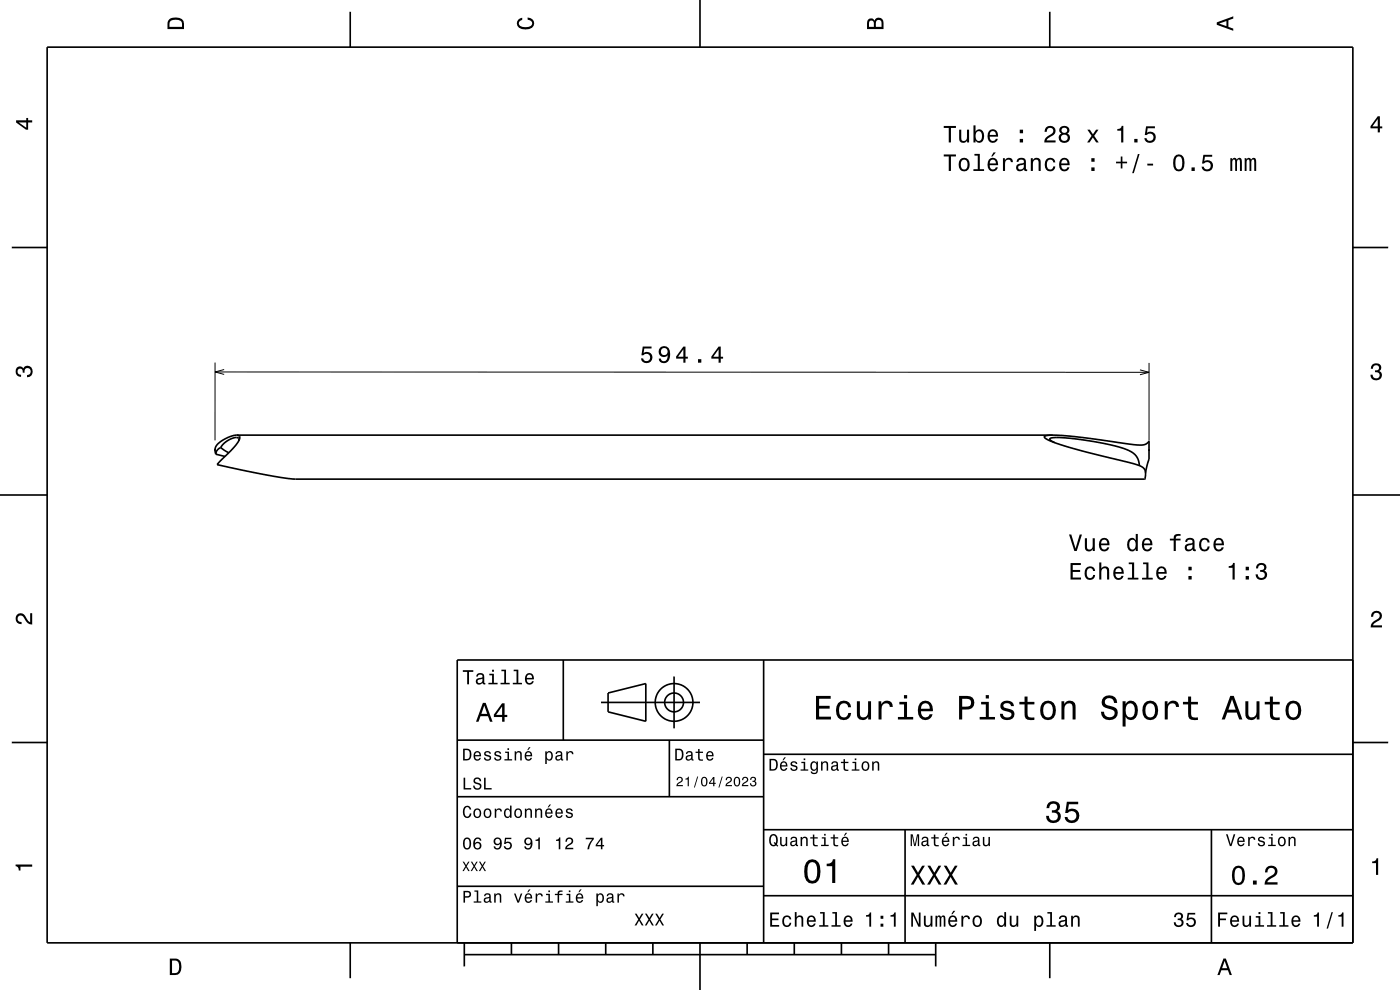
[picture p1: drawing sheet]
<svg xmlns="http://www.w3.org/2000/svg" width="297mm" height="210mm" viewBox="0 0 297 210" stroke-linecap="round" stroke-linejoin="round" font-family="sans-serif">
<path d="M45.6 76.9v16.5M45.6 78.9l198.2 .1M47.6 78.4l-2 .5 2 .5M241.8 78.5l2 .5-2 .5M243.8 77v16.5" fill="none" stroke="#000" stroke-width=".21"/>
<g fill="none" stroke="#000" stroke-width=".35">
<path d="M10 10h277v190h-277zM74.3 2.5v7.5M148.5 0v10M222.7 2.5v7.5M2.5 52.5h7.5M287 52.5h7.5M45.8 96.4l1.9 .4M46.8 94.9l-.7 .6-.3 .9M46.8 94.9l1.7 1.1M50.2 92.3a5.8 5.8 0 0 0-4.5 2.8l.1 1.3M50.2 92.3a.6 .6 0 0 1 .6 .3 .6 .6 0 0 1 0 .7 18.4 18.4 0 0 1-4.2 4.7l-.5 .6 10.2 2.1 6.4 .9h180.2a2.12 2.12 0 0 0-1.9-3.1l-.4-.1a145.2 145.2 0 0 1-17.8-4.9l-1-.5a.34 .34 0 0 1-.2-.5 .34 .34 0 0 1 .5-.1l1.3-.1M50.2 92.3h173.2"/>
<path d="M50.7 93.5a.53 .53 0 0 0-.2-.6 .53 .53 0 0 0-.6-.1l-1.8 .8-.7 .5-.6 .8M223.4 92.3a172.3 172.3 0 0 1 17.6 2.1l1.8-.1 .5-.2 .5-.5v3.8l-.8 2.8M223.7 93.9l-1-.6v-.2l.3-.2a50.1 50.1 0 0 1 16.2 2.5 3.5 3.5 0 0 1 2.5 3.4M0 105h10M287 105h10M119.5 140v17M162 140v60M287 140h-190v60M2.5 157.5h7.5M97 157h65M127.5 149h21M129 147l8-2v8l-8-2z"/>
<path d="M142 157v12M143 143.5v11M287 157.5h7.5M97 169h65M162 176h125M162 160h125M192 176v24M257 176v24M97 188h65M162 190h125M74.3 200v7.5M98.5 202.5h100"/>
<path d="M98.5 200v5M108.5 200v2.5M118.5 200v2.5M128.5 200v2.5M138.5 200v2.5M148.5 200v10M158.5 200v2.5M168.5 200v2.5M178.5 200v2.5M188.5 200v2.5M198.5 200v5M222.7 200v7.5"/>
<circle cx="143" cy="149" r="2"/>
<circle cx="143" cy="149" r="4"/>
</g>
<g fill="#000">
<path d="M36 4a2.18 2.18 0 0 0-.5 2.2h3.5v-1.2a1.43 1.43 0 0 0-1.7-1.3zM36.3 4.4a2.15 2.15 0 0 1 2.2 .3l.1 1h-2.6v-1z" fill-rule="evenodd"/>
<path d="M109.9 4.2l.9-.4v.4a.7 .7 0 0 0-.7 .5 .7 .7 0 0 0 .3 .8 1.7 1.7 0 0 0 2.5-.5 .9 .9 0 0 0-1-.8v-.5a1.24 1.24 0 0 1 1.4 1.1 1.24 1.24 0 0 1-1 1.4 2.22 2.22 0 0 1-2.5-.7l-.2-.5z" fill-rule="evenodd"/>
<path d="M184.2 4.2l-.3 .7v1.3h3.5v-1.3a.98 .98 0 0 0-.7-1.1 .98 .98 0 0 0-1.2 .6 .84 .84 0 0 0-1.3-.2zM184.5 4.5a.54 .54 0 0 1 .6-.1 .54 .54 0 0 1 .3 .6v.7h-1zM185.9 4.4a.62 .62 0 0 1 .8-.1 .62 .62 0 0 1 .3 .6v.8h-1.2z" fill-rule="evenodd"/>
<path d="M258.1 4.7v.6l3.5 1.2v-.4l-1-.4v-1.4l1-.4v-.4zM258.6 5l1.6-.5v1z" fill-rule="evenodd"/>
<path d="M3.4 25.5v.5l2.1 1.5h.5v-1.5h.8v-.5h-.8v-.5h-.4v.5zM4 26h1.6v1.1z" fill-rule="evenodd"/>
<path d="M200.2 26.7v.4h1.1v3.1h.4v-3.1h1.1v-.4zM203.5 27.5v1.8a.89 .89 0 0 0 .6 1 .89 .89 0 0 0 1.1-.5v.4h.4v-2.7h-.5v1.6a.65 .65 0 0 1-.3 .7 .65 .65 0 0 1-.9-.3v-2zM206.5 26.6v3.6h.5v-.4a.93 .93 0 0 0 1 .5 .93 .93 0 0 0 .7-.8 1.5 1.5 0 0 0-1-2.1l-.4 .1-.3 .4v-1.3zM207.1 28.1a.63 .63 0 0 1 .7-.3 .63 .63 0 0 1 .5 .6 1.13 1.13 0 0 1-.6 1.5 1.18 1.18 0 0 1-.6-1.8zM209.8 27.8a1.54 1.54 0 0 0 .8 2.5 1.06 1.06 0 0 0 1.1-.9h-.5l-.2 .4-.3 .1a.76 .76 0 0 1-.7-.9h1.7a1.17 1.17 0 0 0-.5-1.4 1.17 1.17 0 0 0-1.4 .2zM210.1 28a.66 .66 0 0 1 .8-.1 .66 .66 0 0 1 .4 .7h-1.3zM216.3 29.5v.7h.7v-.7zM216.3 27.5v.8h.7v-.8zM221.9 27l-.3 1h.5a.7 .7 0 0 1 .5-.9 .7 .7 0 0 1 .8 .5 .7 .7 0 0 1-.5 .9 1.8 1.8 0 0 0-1.4 1.7h2.4v-.4h-1.9a2.2 2.2 0 0 1 1.5-1.2 1.13 1.13 0 0 0 .1-1.7 1.13 1.13 0 0 0-1.7 .1zM225 26.9a.84 .84 0 0 0 .2 1.4 1.11 1.11 0 0 0-.5 1.6 1.11 1.11 0 0 0 1.6 .3 1.03 1.03 0 0 0 .7-.9 1.03 1.03 0 0 0-.6-1 .88 .88 0 0 0 .4-1.1 .88 .88 0 0 0-1-.5zM225.1 29.2a.71 .71 0 0 1 1.4 0 .71 .71 0 0 1-1.4 0zM225.2 27.7a.6 .6 0 0 1 1.2 0 .6 .6 0 0 1-1.2 0zM230.7 27.5l.9 1.3-1 1.4h.5l.7-1 .8 1h.5l-1-1.4 .9-1.3h-.5l-.6 1-.7-1zM237 27.4v.3h.8v2.5h.5v-3.5h-.3a.77 .77 0 0 1-1 .7zM240.6 29.5v.7h.7v-.7zM243.1 26.8l-.2 1.8h.4a.79 .79 0 0 1 1.1-.1 .79 .79 0 0 1 .1 1.1 .79 .79 0 0 1-1.2 0l-.1-.3h-.4a1.21 1.21 0 0 0 1.5 1.1 1.21 1.21 0 0 0 .8-1.7 1.21 1.21 0 0 0-1.8-.5l.2-1h1.5v-.4z" fill-rule="evenodd"/>
<path d="M200.2 32.8v.4h1.1v3.1h.4v-3.1h1.1v-.4zM203.7 33.8a1.53 1.53 0 0 0 .8 2.6 1.48 1.48 0 0 0 1.2-1.5 1.48 1.48 0 0 0-1.2-1.4l-.5 .1zM204 34.1a.67 .67 0 0 1 .7-.2 .67 .67 0 0 1 .5 .6 1.11 1.11 0 0 1-.7 1.5 1.17 1.17 0 0 1-.5-1.9zM206.7 32.6v.4h.7v2.9h-.9v.4h2.3v-.4h-.9v-3.3zM210.8 32.3l-.5 .9h.3l.7-.9zM209.8 33.8a1.54 1.54 0 0 0 .8 2.6 1.06 1.06 0 0 0 1.1-.9h-.5l-.2 .3-.3 .2a.76 .76 0 0 1-.7-1h1.7a1.17 1.17 0 0 0-.5-1.3 1.17 1.17 0 0 0-1.4 .1zM210.1 34.1a.66 .66 0 0 1 .8-.2 .66 .66 0 0 1 .4 .8h-1.3zM212.8 33.6v2.7h.4v-1.6a.66 .66 0 0 1 .4-.8 .66 .66 0 0 1 .8 .3v.2h.5a.89 .89 0 0 0-.7-.9 .89 .89 0 0 0-1 .5v-.4zM215.9 33.7l-.2 .6h.4a.55 .55 0 0 1 .6-.5 .55 .55 0 0 1 .4 .8h-.2a1 1 0 0 0-1 .3 1 1 0 0 0-.3 1 .93 .93 0 0 0 1.7 0v.3l.6 .1v-.4h-.2l-.1-1.6a1.02 1.02 0 0 0-.6-.8 1.02 1.02 0 0 0-1.1 .2zM216.1 35.2l1.1-.3a.77 .77 0 0 1-.2 .9 .77 .77 0 0 1-.9 .1l-.1-.4zM218.7 33.6v2.7h.4v-1.6a.63 .63 0 0 1 .4-.8 .63 .63 0 0 1 .8 .4v2h.5v-1.8a.89 .89 0 0 0-.6-1 .89 .89 0 0 0-1.1 .5v-.4zM221.9 33.8a1.53 1.53 0 0 0 .9 2.6 1.06 1.06 0 0 0 1.1-1.1h-.4a.67 .67 0 0 1-.7 .7 .67 .67 0 0 1-.7-.6 1.11 1.11 0 0 1 .7-1.6 .6 .6 0 0 1 .6 .7h.5a1.09 1.09 0 0 0-.8-1 1.09 1.09 0 0 0-1.2 .3zM225 33.8a1.54 1.54 0 0 0 .8 2.6 1.06 1.06 0 0 0 1.1-.9h-.5l-.2 .3-.4 .2a.76 .76 0 0 1-.7-1h1.8a1.17 1.17 0 0 0-.5-1.3 1.17 1.17 0 0 0-1.4 .1zM225.3 34.1a.66 .66 0 0 1 .8-.2 .66 .66 0 0 1 .4 .8h-1.4zM231.5 35.5v.8h.7v-.8zM231.5 33.6v.7h.7v-.7zM237.8 33.2v1.1h-1v.3h1v1.1h.3v-1.1h1v-.3h-1v-1.1zM241.4 32.7l-1.2 4h.3l1.3-4zM243.4 34.7v.4h1.2v-.4zM249.2 33.2a2.68 2.68 0 0 0 .4 3.1 1.14 1.14 0 0 0 1.6-1 2.3 2.3 0 0 0-.6-2.4l-.5-.2-.5 .2zM249.7 33.2h.7a2.38 2.38 0 0 1 0 2.7h-.7a2.38 2.38 0 0 1 0-2.7zM252.8 35.5v.8h.7v-.8zM255.3 32.8l-.3 1.9h.4a.79 .79 0 0 1 1.2-.2 .79 .79 0 0 1 0 1.2 .79 .79 0 0 1-1.2-.1v-.2h-.5a1.21 1.21 0 0 0 1.5 1 1.21 1.21 0 0 0 .8-1.6 1.21 1.21 0 0 0-1.7-.6l.1-.9h1.6v-.5zM261 33.6v2.7h.4v-1.8l.2-.6h.3l.1 .2v2.2h.4v-2.1l.4-.4 .2 .2v.4v1.9h.5v-1.9a.69 .69 0 0 0-.6-.9l-.5 .4-.2-.3-.3-.1-.5 .3v-.2zM264 33.6v2.7h.4l.1-2.1 .2-.3h.2l.2 .2v2.2h.4v-2.1l.3-.4 .2 .2 .1 .4v1.9h.4v-1.9a.69 .69 0 0 0-.5-.9l-.6 .4-.2-.3-.3-.1-.5 .3v-.2z" fill-rule="evenodd"/>
<path d="M292.3 24.7l-1.6 2.1v.4h1.6v.9h.4v-.9h.5v-.4h-.5v-2.1zM292.3 25.2v1.6h-1.1z" fill-rule="evenodd"/>
<path d="M136.4 73.5l-.3 1.9h.4a.79 .79 0 0 1 1.1-.2 .79 .79 0 0 1 .1 1.2 .79 .79 0 0 1-1.2-.1l-.1-.3h-.4a1.21 1.21 0 0 0 1.5 1.1 1.21 1.21 0 0 0 .8-1.7 1.21 1.21 0 0 0-1.8-.5l.2-1h1.5v-.4zM140 73.7a1.15 1.15 0 0 0 0 1.7 1.15 1.15 0 0 0 1.7 0 1.02 1.02 0 0 1-.9 1.2 .56 .56 0 0 1-.6-.5h-.5a1.18 1.18 0 0 0 1.3 .9 1.18 1.18 0 0 0 1.1-1.1 1.76 1.76 0 0 0-1.2-2.5zM140.2 74.6a.75 .75 0 0 1 1.5 0 .75 .75 0 0 1-1.5 0zM145 73.5l-1.6 2.1v.5h1.6v.8h.4v-.8h.5v-.4h-.5v-2.2zM145 74.1v1.6h-1.1zM148.1 76.2v.7h.7v-.7zM152.4 73.5l-1.5 2.1v.5h1.5v.8h.5v-.8h.5v-.4h-.5v-2.2zM152.4 74.1v1.6h-1.1z" fill-rule="evenodd"/>
<path d="M291.1 77.4a1.08 1.08 0 0 1 1.4-.2 1.08 1.08 0 0 1 .4 1.2l-.3 .3a1.06 1.06 0 0 1 .5 1.3 1.06 1.06 0 0 1-1.2 .7 1.1 1.1 0 0 1-1.2-1.2h.5a.71 .71 0 0 0 1 .8 .71 .71 0 0 0 .1-1.3h-.6v-.4a.61 .61 0 0 0 .8-.3 .61 .61 0 0 0-.2-.8 .61 .61 0 0 0-.9 .2l-.1 .5h-.5z" fill-rule="evenodd"/>
<path d="M3.6 78a.86 .86 0 0 1 1.4 .2 1.06 1.06 0 0 1 1.2-.6 1.06 1.06 0 0 1 .7 1.2 1.1 1.1 0 0 1-1.2 1.2v-.4a.71 .71 0 0 0 .8-1 .71 .71 0 0 0-1.3-.1v.6h-.4a.61 .61 0 0 0-.3-.8 .61 .61 0 0 0-.8 .2 .61 .61 0 0 0 .2 .8l.6 .2v.4a1.15 1.15 0 0 1-1.2-.6 1.15 1.15 0 0 1 .3-1.3z" fill-rule="evenodd"/>
<path d="M45.4 95.2h.4v.4h-.4z" fill-rule="evenodd"/>
<path d="M243.6 95.3h.3v.4h-.3z" fill-rule="evenodd"/>
<path d="M226.8 113.4l1.1 3.5h.5l1.1-3.5h-.5l-.8 3-.9-3zM230.1 114.2v1.8a.89 .89 0 0 0 .7 .9 .89 .89 0 0 0 1-.4v.4h.5v-2.7h-.5v1.5a.64 .64 0 0 1-.4 .8 .64 .64 0 0 1-.8-.3v-2zM233.4 114.5a1.54 1.54 0 0 0 .8 2.5 1.05 1.05 0 0 0 1.1-.9h-.4l-.2 .4-.4 .1a.76 .76 0 0 1-.7-.9h1.8a1.16 1.16 0 0 0-.5-1.4 1.16 1.16 0 0 0-1.5 .2zM233.8 114.7a.66 .66 0 0 1 .8-.2 .66 .66 0 0 1 .3 .8h-1.3zM239.4 114.5a1.57 1.57 0 0 0 .8 2.5l.4-.1 .3-.4v.4h.5v-3.6h-.5v1.3a.89 .89 0 0 0-1.5-.1zM239.7 114.8a.62 .62 0 0 1 .7-.3 .62 .62 0 0 1 .5 .6 1.12 1.12 0 0 1-.7 1.5 1.19 1.19 0 0 1-.5-1.8zM242.5 114.5a1.54 1.54 0 0 0 .8 2.5 1.06 1.06 0 0 0 1.1-.9h-.4l-.2 .4-.4 .1a.76 .76 0 0 1-.7-.9h1.8a1.16 1.16 0 0 0-.5-1.4 1.16 1.16 0 0 0-1.5 .2zM242.9 114.7a.66 .66 0 0 1 .8-.2 .66 .66 0 0 1 .3 .8h-1.3zM248.2 114.3v.3h.8v2.3h.4v-2.3h1v-.3h-1a.5 .5 0 0 1 .7-.6h.3v-.4a1.04 1.04 0 0 0-1.4 .7v.3zM251.7 114.3l-.3 .7h.4a.55 .55 0 0 1 .7-.6 .55 .55 0 0 1 .4 .8l-.2 .1a1 1 0 0 0-1.1 .2 1 1 0 0 0-.2 1 .94 .94 0 0 0 1.6 0l.1 .3 .6 .1v-.3l-.3-.1v-1.6a1.02 1.02 0 0 0-.7-.8 1.02 1.02 0 0 0-1 .2zM251.9 115.8l1.1-.3a.77 .77 0 0 1-.2 .9 .77 .77 0 0 1-.9 .1zM254.7 114.5a1.53 1.53 0 0 0 .8 2.5 1.07 1.07 0 0 0 1.1-1.1h-.4a.67 .67 0 0 1-.6 .7 .67 .67 0 0 1-.7-.6 1.11 1.11 0 0 1 .6-1.5 .6 .6 0 0 1 .7 .6h.4a1.09 1.09 0 0 0-.7-1 1.09 1.09 0 0 0-1.2 .4zM257.7 114.5a1.54 1.54 0 0 0 .8 2.5 1.06 1.06 0 0 0 1.1-.9h-.4l-.3 .4-.3 .1a.76 .76 0 0 1-.7-.9h1.8a1.16 1.16 0 0 0-.5-1.4 1.16 1.16 0 0 0-1.5 .2zM258.1 114.7a.66 .66 0 0 1 .8-.2 .66 .66 0 0 1 .3 .8h-1.3z" fill-rule="evenodd"/>
<path d="M3.6 130.4a1.22 1.22 0 0 1 2 .7l.4 .6 .4 .3v-1.9h.4v2.4a1.8 1.8 0 0 1-1.7-1.4 .71 .71 0 0 0-.9-.5 .71 .71 0 0 0-.5 .8 .71 .71 0 0 0 .9 .5v.5a1.18 1.18 0 0 1-1.2-.7 1.18 1.18 0 0 1 .2-1.3z" fill-rule="evenodd"/>
<path d="M227.1 119.4v3.5h2.2v-.4h-1.7v-1.2h1.5v-.4h-1.5v-1h1.7v-.5zM230.4 120.5a1.52 1.52 0 0 0 .8 2.5 1.05 1.05 0 0 0 1.1-1h-.4a.67 .67 0 0 1-.6 .6 .67 .67 0 0 1-.7-.6 1.12 1.12 0 0 1 .6-1.5 .6 .6 0 0 1 .7 .6h.4a1.09 1.09 0 0 0-.7-.9 1.09 1.09 0 0 0-1.2 .3zM233.2 119.3v3.6h.4v-1.5a.63 .63 0 0 1 .4-.8 .63 .63 0 0 1 .8 .3l.1 2h.4v-1.7a.88 .88 0 0 0-.6-1 .88 .88 0 0 0-1.1 .4v-1.3zM236.5 120.5a1.54 1.54 0 0 0 .8 2.5 1.06 1.06 0 0 0 1.1-.8h-.5l-.2 .3-.4 .1a.76 .76 0 0 1-.7-.9h1.8a1.16 1.16 0 0 0-.5-1.4 1.16 1.16 0 0 0-1.4 .2zM236.8 120.7a.66 .66 0 0 1 .8-.1 .66 .66 0 0 1 .3 .7h-1.3zM239.5 119.3v.4h.7v2.9h-1v.3h2.3v-.3h-.9v-3.3zM242.5 119.3v.4h.7v2.9h-.9v.3h2.2v-.3h-.9v-3.3zM245.6 120.5a1.54 1.54 0 0 0 .8 2.5 1.06 1.06 0 0 0 1.1-.8h-.5l-.2 .3-.4 .1a.76 .76 0 0 1-.7-.9h1.8a1.16 1.16 0 0 0-.5-1.4 1.16 1.16 0 0 0-1.4 .2zM245.9 120.7a.66 .66 0 0 1 .8-.1 .66 .66 0 0 1 .3 .7h-1.3zM252.1 122.2v.7h.7v-.7zM252.1 120.2v.8h.7v-.8z" fill-rule="evenodd"/>
<path d="M260.7 120.1v.3h.8v2.5h.4v-3.5h-.3a.77 .77 0 0 1-.9 .7zM264.3 122.2v.7h.7v-.7zM264.3 120.2v.8h.7v-.8zM266.8 119.7l-.4 .9h.5a.62 .62 0 0 1 .3-.8 .62 .62 0 0 1 .8 .3 .62 .62 0 0 1-.2 .8h-.5v.4a.72 .72 0 0 1 1 .5 .72 .72 0 0 1-.5 .9 .72 .72 0 0 1-.9-.5l-.1-.4h-.4a1.18 1.18 0 0 0 1.5 1.2 1.18 1.18 0 0 0 .6-1.8l-.3-.1a.9 .9 0 0 0 .4-1.2 .9 .9 0 0 0-1-.5z" fill-rule="evenodd"/>
<path d="M291.2 129.9a1.18 1.18 0 0 1 1.9 .3 1.18 1.18 0 0 1-1 1.7l-.5 .3-.3 .5h1.9v.4h-2.4a1.8 1.8 0 0 1 1.4-1.8 .71 .71 0 0 0 .5-.8 .71 .71 0 0 0-.9-.5 .71 .71 0 0 0-.5 .8h-.4z" fill-rule="evenodd"/>
<path d="M98.2 158.8v2.5h.9a1.37 1.37 0 0 0 .7-2.2 1.56 1.56 0 0 0-1.6-.3zM98.6 159.1a.98 .98 0 0 1 1.1 .7 .98 .98 0 0 1-.6 1.2h-.5zM100.7 159.6a1.04 1.04 0 0 0-.2 1.2 1.04 1.04 0 0 0 1 .5l.5-.5h-.3l-.4 .3a.54 .54 0 0 1-.5-.7h1.3a.83 .83 0 0 0-.4-.9 .83 .83 0 0 0-1 .1zM100.9 159.7l.2-.1a.47 .47 0 0 1 .5 .1 .47 .47 0 0 1 .1 .5h-.9zM102.9 159.5l-.2 .1a.69 .69 0 0 0 .9 .9l.2 .1a.43 .43 0 0 1-.4 .5 .43 .43 0 0 1-.4-.4h-.3a.74 .74 0 0 0 .9 .7 .74 .74 0 0 0 .5-1l-1-.4a.38 .38 0 0 1 .3-.5 .38 .38 0 0 1 .4 .4h.3a.78 .78 0 0 0-1.2-.4zM105.1 159.5l-.2 .1a.69 .69 0 0 0 .9 .9l.2 .1a.43 .43 0 0 1-.4 .5 .43 .43 0 0 1-.5-.4h-.3a.74 .74 0 0 0 .9 .7 .74 .74 0 0 0 .5-1l-.9-.4a.38 .38 0 0 1 .3-.5 .38 .38 0 0 1 .4 .4h.3a.77 .77 0 0 0-1.2-.4zM107.2 159.4v.3h.5v1.3h-.7v.3h1.6v-.3h-.6v-1.6zM107.7 158.7v.4h.3v-.4zM109.2 159.4v1.9h.3v-1.1a.45 .45 0 0 1 .4-.6 .45 .45 0 0 1 .5 .5v1.2h.3v-1.3a.63 .63 0 0 0-.5-.7 .63 .63 0 0 0-.7 .4v-.3zM112.2 158.5l-.4 .6h.3l.5-.6zM111.5 159.6a1.04 1.04 0 0 0-.2 1.2 1.04 1.04 0 0 0 1.1 .5l.5-.5h-.3l-.5 .3a.54 .54 0 0 1-.5-.7h1.3a.83 .83 0 0 0-.4-.9 .83 .83 0 0 0-1 .1zM111.8 159.7l.1-.1a.48 .48 0 0 1 .5 .1 .48 .48 0 0 1 .2 .5h-1zM115.7 159.4v2.7h.3v-1.1a.66 .66 0 0 0 .7 .4 .66 .66 0 0 0 .5-.6 .91 .91 0 0 0 0-1.1 .91 .91 0 0 0-1-.3l-.2 .3v-.3zM116.1 159.8a.45 .45 0 0 1 .5-.2 .45 .45 0 0 1 .3 .4 .65 .65 0 0 1 .1 .8 .65 .65 0 0 1-.7 .2 .98 .98 0 0 1-.2-1.2zM118.1 159.5l-.2 .4h.3a.39 .39 0 0 1 .4-.3 .39 .39 0 0 1 .3 .5h-.1a.65 .65 0 0 0-1 .4 .65 .65 0 0 0 .6 .9l.6-.3 .1 .2h.4v-.2l-.2-.1v-1.1a.72 .72 0 0 0-.5-.6 .72 .72 0 0 0-.7 .2zM118.2 160.6l.8-.3a.55 .55 0 0 1-.2 .7 .55 .55 0 0 1-.6 0zM120.1 159.4v1.9h.4v-1.1a.47 .47 0 0 1 .2-.6 .47 .47 0 0 1 .6 .2v.2h.4a.64 .64 0 0 0-.5-.7 .64 .64 0 0 0-.8 .4v-.3z" fill-rule="evenodd"/>
<path d="M98.2 142.2v.3h.9v2.7h.4v-2.7h.9v-.3zM101.3 143l-.3 .5h.4a.47 .47 0 0 1 .5-.4 .47 .47 0 0 1 .4 .6l-.2 .1a.84 .84 0 0 0-1 .2 .84 .84 0 0 0 0 1.1 .9 .9 0 0 0 1.3-.2l.1 .2 .5 .1v-.3l-.3-.1v-1.3a.87 .87 0 0 0-1.4-.5zM101.4 144.3l.9-.3a.66 .66 0 0 1-.1 .7 .66 .66 0 0 1-.8 .1zM103.8 142.9v.3h.6v1.6h-.8v.4h2v-.4h-.8v-1.9zM104.4 142.1v.4h.4v-.4zM106.4 142.1v.3h.6v2.4h-.8v.4h1.9v-.4h-.7v-2.7zM109 142.1v.3h.6v2.4h-.8v.4h1.9v-.4h-.7v-2.7zM111.6 143.1a1.32 1.32 0 0 0 .7 2.1 .9 .9 0 0 0 .9-.7h-.3l-.2 .3-.4 .1a.65 .65 0 0 1-.6-.8h1.6a1 1 0 0 0-.4-1.2 1 1 0 0 0-1.3 .2zM111.9 143.3a.57 .57 0 0 1 .7-.1 .57 .57 0 0 1 .3 .6h-1.2z" fill-rule="evenodd"/>
<path d="M102.4 149.1l-1.4 4h.5l.4-1.2h1.6l.4 1.2h.6l-1.5-4zM102.7 149.7l.7 1.7h-1.3zM106.5 149.2l-1.7 2.4v.5h1.7v1h.5v-1h.6v-.5h-.6v-2.4zM106.5 149.9v1.7h-1.3z" fill-rule="evenodd"/>
<path d="M143.2 158.8v2.5h.9a1.37 1.37 0 0 0 .7-2.2 1.56 1.56 0 0 0-1.6-.3zM143.6 159.1a.98 .98 0 0 1 1.1 .7 .98 .98 0 0 1-.6 1.2h-.5zM145.7 159.5l-.2 .4h.3a.39 .39 0 0 1 .5-.3 .39 .39 0 0 1 .3 .5h-.2a.65 .65 0 0 0-.9 .4 .65 .65 0 0 0 .5 .9l.7-.3v.2h.4v-.2l-.1-.1-.1-1.1a.73 .73 0 0 0-.4-.6 .73 .73 0 0 0-.8 .2zM145.8 160.6l.8-.3a.55 .55 0 0 1-.1 .7 .55 .55 0 0 1-.7 0zM148.1 158.9v.5h-.5v.3h.5v1.3a.75 .75 0 0 0 1 .4v-.3a.48 .48 0 0 1-.7-.3v-1.1h.7v-.3h-.7v-.5zM150 159.6a1.04 1.04 0 0 0-.2 1.2 1.04 1.04 0 0 0 1.1 .5l.5-.5h-.4l-.4 .3a.54 .54 0 0 1-.5-.7h1.3a.83 .83 0 0 0-.4-.9 .83 .83 0 0 0-1 .1zM150.3 159.7l.1-.1a.48 .48 0 0 1 .5 .1 .48 .48 0 0 1 .2 .5h-1z" fill-rule="evenodd"/>
<path d="M173.1 147.6v5h3.2v-.6h-2.5v-1.7h2.2v-.6h-2.2v-1.5h2.4v-.6zM177.8 149.2a2.59 2.59 0 0 0 .5 3.4 1.58 1.58 0 0 0 2.3-1.4h-.6a.95 .95 0 0 1-.9 1 .95 .95 0 0 1-1-.9 1.59 1.59 0 0 1 .9-2.1 .85 .85 0 0 1 .9 .8h.7a1.56 1.56 0 0 0-1.1-1.3 1.56 1.56 0 0 0-1.7 .5zM181.8 148.8v2.5a1.27 1.27 0 0 0 .9 1.4 1.27 1.27 0 0 0 1.5-.7v.6h.6v-3.8h-.6v2.2a.92 .92 0 0 1-.6 1.1 .92 .92 0 0 1-1.2-.4v-2.9zM186.4 148.8v3.8h.6v-2.2a.95 .95 0 0 1 .5-1.1 .95 .95 0 0 1 1.2 .3l.1 .4h.6a1.28 1.28 0 0 0-1-1.4 1.28 1.28 0 0 0-1.4 .8v-.6zM190.8 148.9v.5h1v2.7h-1.3v.5h3.2v-.5h-1.3v-3.2zM191.8 147.4v.8h.6v-.8zM195.1 149.2a2.62 2.62 0 0 0 .5 3.4 1.57 1.57 0 0 0 2.2-1.1h-.6l-.3 .5-.5 .2a1.08 1.08 0 0 1-1-1.3h2.5a1.66 1.66 0 0 0-.7-2 1.66 1.66 0 0 0-2.1 .3zM195.6 149.5a.94 .94 0 0 1 1.2-.2 .94 .94 0 0 1 .5 1h-1.9zM203.5 147.6v5h.6v-2.1h.8a1.47 1.47 0 0 0 1.8-1.2 1.47 1.47 0 0 0-1.5-1.7zM204.1 148.2a1.6 1.6 0 0 1 1.8 .5 .86 .86 0 0 1 0 .9 .86 .86 0 0 1-.9 .3h-.9zM208.1 148.9v.5h1v2.7h-1.3v.5h3.3v-.5h-1.3v-3.2zM209.1 147.4v.8h.7v-.8zM212.6 148.9a1.08 1.08 0 0 0-.3 1.2 1.08 1.08 0 0 0 1 .7l1.1 .4a.57 .57 0 0 1 .2 .6 .57 .57 0 0 1-.5 .4 .96 .96 0 0 1-1.4-.8h-.6a1.6 1.6 0 0 0 1.3 1.4 1.6 1.6 0 0 0 1.7-.8 1.13 1.13 0 0 0-1-1.6l-1.1-.3-.2-.4a.87 .87 0 0 1 .9-.5 .87 .87 0 0 1 .8 .6h.6a1.41 1.41 0 0 0-2.1-1.1zM217.4 147.8v1.1h-1.1v.5h1.1v2.6l.2 .4 .4 .3h1.4v-.5a.97 .97 0 0 1-1.4-.5v-2.3h1.4v-.5h-1.4v-1.1zM221.1 149.2a2.56 2.56 0 0 0 .5 3.4 1.72 1.72 0 0 0 1.8-.2 1.72 1.72 0 0 0 .6-1.7 1.7 1.7 0 0 0-.9-1.9 1.7 1.7 0 0 0-2 .4zM221.6 149.6a.96 .96 0 0 1 1-.4 .96 .96 0 0 1 .7 .8 1.59 1.59 0 0 1-1 2.2 1.19 1.19 0 0 1-1-1.5zM225.2 148.8v3.8h.6v-2.2a.97 .97 0 0 1 .5-1.1 .97 .97 0 0 1 1.1 .2l.1 .7v2.4h.7v-2.5a1.27 1.27 0 0 0-.9-1.4 1.27 1.27 0 0 0-1.5 .6v-.5zM234.1 147.9a1.38 1.38 0 0 0-.3 1.5 1.38 1.38 0 0 0 1.3 .9 1.25 1.25 0 0 1 1.4 .9 1.15 1.15 0 0 1-1.3 .9 1.15 1.15 0 0 1-1-1.1h-.7a1.8 1.8 0 0 0 1.7 1.8 1.8 1.8 0 0 0 1.9-1.6 1.46 1.46 0 0 0-1.5-1.4l-.6-.2a.83 .83 0 0 1-.5-1.1 .83 .83 0 0 1 1.2-.3l.5 .5 .1 .4h.7a1.67 1.67 0 0 0-1-1.6 1.67 1.67 0 0 0-1.9 .4zM238.2 148.8v5.3h.6v-2.1a1.32 1.32 0 0 0 1.4 .7 1.32 1.32 0 0 0 1.1-1.1 2.43 2.43 0 0 0-.8-2.8 1.21 1.21 0 0 0-1.7 .5v-.5zM239.1 149.6a.9 .9 0 0 1 .9-.4 .9 .9 0 0 1 .7 .8 1.61 1.61 0 0 1-.9 2.2 1.18 1.18 0 0 1-1-1.5zM242.8 149.2a2.56 2.56 0 0 0 .5 3.4 1.72 1.72 0 0 0 1.8-.2 1.72 1.72 0 0 0 .6-1.7 1.7 1.7 0 0 0-.9-1.9 1.7 1.7 0 0 0-2 .4zM243.3 149.6a.96 .96 0 0 1 1-.4 .96 .96 0 0 1 .7 .8 1.59 1.59 0 0 1-1 2.2 1.19 1.19 0 0 1-1-1.5zM247.1 148.8v3.8h.6v-2.2a.95 .95 0 0 1 .5-1.1 .95 .95 0 0 1 1.2 .3l.1 .4h.6a1.28 1.28 0 0 0-1-1.4 1.28 1.28 0 0 0-1.4 .8v-.6zM252 147.8v1.1h-1v.5h1l.1 2.6 .2 .4 .4 .3h1.4v-.5a.97 .97 0 0 1-1.4-.5v-2.3h1.4v-.5h-1.4v-1.1zM261 147.6l-1.8 5h.6l.6-1.4h2l.5 1.4h.7l-1.9-5zM261.4 148.3l.7 2.2h-1.5zM264.2 148.8v2.5a1.27 1.27 0 0 0 .9 1.4 1.27 1.27 0 0 0 1.5-.7v.6h.6v-3.8h-.6v2.2a.92 .92 0 0 1-.6 1.1 .92 .92 0 0 1-1.1-.4l-.1-2.9zM269.4 147.8v1.1h-1.1v.5h1.1v2.6l.2 .4 .4 .3 .7 .1 .8-.1v-.5a.97 .97 0 0 1-1.4-.5l-.1-2.3h1.5v-.5h-1.5v-1.1zM273.1 149.2a2.56 2.56 0 0 0 .6 3.4 1.72 1.72 0 0 0 1.8-.2 1.72 1.72 0 0 0 .6-1.7 1.7 1.7 0 0 0-.9-1.9 1.7 1.7 0 0 0-2.1 .4zM273.6 149.6a.96 .96 0 0 1 1-.4 .96 .96 0 0 1 .7 .8 1.59 1.59 0 0 1-.9 2.2 1.19 1.19 0 0 1-1.1-1.5z" fill-rule="evenodd"/>
<path d="M98.4 178a1.44 1.44 0 0 0 .7 2.2 1.45 1.45 0 0 0 .6-2.2 .79 .79 0 0 0-1.3 0zM98.8 178h.5a1.69 1.69 0 0 1 0 1.9h-.5a1.71 1.71 0 0 1 0-1.9zM100.8 177.8a1.72 1.72 0 0 0 .1 2.3 .83 .83 0 0 0 1.1-.2 .83 .83 0 0 0-.1-1.1 .83 .83 0 0 0-1.2 0 .74 .74 0 0 1 .6-.9l.3 .1 .2 .3h.3a.8 .8 0 0 0-.5-.6 .8 .8 0 0 0-.8 .1zM100.7 179.4a.55 .55 0 0 1 1.1 0 .55 .55 0 0 1-1.1 0zM104.9 177.9a.82 .82 0 0 0 0 1.2 .82 .82 0 0 0 1.2-.1 .73 .73 0 0 1-.6 .9l-.3-.1-.1-.3h-.4a.88 .88 0 0 0 1.1 .7 .88 .88 0 0 0 .6-1.1 1.01 1.01 0 0 0-.2-1.2 1.01 1.01 0 0 0-1.3 0zM105.1 178.5a.53 .53 0 0 1 1 0 .53 .53 0 0 1-1 0zM107.1 177.7l-.2 1.3h.3a.57 .57 0 0 1 .9-.1 .57 .57 0 0 1 0 .9 .57 .57 0 0 1-.9-.3h-.3a.86 .86 0 0 0 1 .7 .86 .86 0 0 0 .6-1.1 .86 .86 0 0 0-1.2-.4l.1-.7h1.1v-.3zM111.4 177.9a.82 .82 0 0 0 0 1.2 .82 .82 0 0 0 1.2-.1 .73 .73 0 0 1-.6 .9l-.3-.1-.1-.3h-.4a.88 .88 0 0 0 1.1 .7 .88 .88 0 0 0 .6-1.1 1.01 1.01 0 0 0-.2-1.2 1.01 1.01 0 0 0-1.3 0zM111.6 178.5a.53 .53 0 0 1 1 0 .53 .53 0 0 1-1 0zM113.6 178.1v.3h.6v1.8h.3v-2.6h-.2a.55 .55 0 0 1-.7 .5zM118 178.1v.3h.5v1.8h.4v-2.6h-.3a.55 .55 0 0 1-.6 .5zM120.2 177.9l-.3 .6h.4a.5 .5 0 0 1 .3-.6 .5 .5 0 0 1 .7 .4 .5 .5 0 0 1-.4 .6l-.2 .1a1.17 1.17 0 0 0-.8 1.2h1.7v-.4h-1.3l.6-.5a.83 .83 0 0 0 .6-1.2 .83 .83 0 0 0-1.3-.2zM124.3 177.7v.3h1.3a3.7 3.7 0 0 0-1 2.2h.4a3.8 3.8 0 0 1 1-2.2v-.3zM127.5 177.7l-1.1 1.5v.3h1.1v.7h.3v-.7h.4v-.3h-.4v-1.5zM127.5 178.1v1.1h-.8z" fill-rule="evenodd"/>
<path d="M98.4 165v2.5h1.6v-.3h-1.3v-2.2zM100.7 165.1a.69 .69 0 0 0-.2 .8 .69 .69 0 0 0 .6 .4l.3 .1a.46 .46 0 0 1 .3 .7 .46 .46 0 0 1-.7 .1l-.3-.6h-.3a.86 .86 0 0 0 1 1 .86 .86 0 0 0 .5-1.3l-.5-.3a.51 .51 0 0 1-.6-.4 .5 .5 0 0 1 .5-.4 .5 .5 0 0 1 .5 .5h.3a.85 .85 0 0 0-.5-.8 .85 .85 0 0 0-.9 .2zM102.7 165v2.5h1.6v-.3h-1.3v-2.2z" fill-rule="evenodd"/>
<path d="M98.4 171.2a1.45 1.45 0 0 0 .7 2.3 .94 .94 0 0 0 .9-1h-.3a.59 .59 0 0 1-.8 .7 1.31 1.31 0 0 1 .2-2l.3 .1 .2 .4h.4a.85 .85 0 0 0-.6-.8 .85 .85 0 0 0-1 .3zM100.6 171.7a1.04 1.04 0 0 0-.1 1.3 1.04 1.04 0 0 0 1.1 .5 1.04 1.04 0 0 0 .5-1.3 1.04 1.04 0 0 0-1.2-.7zM100.9 171.9a.48 .48 0 0 1 .5-.1 .48 .48 0 0 1 .3 .4 .66 .66 0 0 1 0 .7 .66 .66 0 0 1-.7 .3 .98 .98 0 0 1-.1-1.3zM102.8 171.7a1.04 1.04 0 0 0-.2 1.3 1.04 1.04 0 0 0 1.2 .5 1.04 1.04 0 0 0 .5-1.3 1.04 1.04 0 0 0-1.2-.7zM103 171.9a.48 .48 0 0 1 .5-.1 .48 .48 0 0 1 .4 .4 .66 .66 0 0 1 0 .7 .66 .66 0 0 1-.7 .3 .97 .97 0 0 1-.2-1.3zM105 171.5v2h.3v-1.1a.47 .47 0 0 1 .2-.6 .47 .47 0 0 1 .6 .2l.1 .1h.3a.64 .64 0 0 0-.5-.6 .64 .64 0 0 0-.7 .4v-.4zM107.1 171.7a1.06 1.06 0 0 0-.2 1.2 1.06 1.06 0 0 0 .9 .6l.4-.3v.3h.3v-2.6h-.3v.9a.63 .63 0 0 0-1.1-.1zM107.4 171.9a.44 .44 0 0 1 .4-.1 .44 .44 0 0 1 .4 .4 .65 .65 0 0 1 0 .7 .65 .65 0 0 1-.7 .3l-.2-.4zM109.3 171.7a1.04 1.04 0 0 0-.1 1.3 1.04 1.04 0 0 0 1.1 .5 1.04 1.04 0 0 0 .5-1.3 1.04 1.04 0 0 0-1.2-.7zM109.5 171.9a.48 .48 0 0 1 .6-.1 .48 .48 0 0 1 .3 .4 .66 .66 0 0 1 0 .7 .66 .66 0 0 1-.7 .3 .98 .98 0 0 1-.2-1.3zM111.4 171.5v2h.3v-1.1a.45 .45 0 0 1 .3-.7 .45 .45 0 0 1 .5 .6v1.2h.4v-1.3a.63 .63 0 0 0-.5-.7 .63 .63 0 0 0-.7 .3v-.3zM113.5 171.5v2h.3v-1.1a.45 .45 0 0 1 .3-.6 .45 .45 0 0 1 .6 .2v1.5h.3v-1.3a.63 .63 0 0 0-.4-.7 .63 .63 0 0 0-.8 .3v-.3zM116.5 170.7l-.3 .6h.2l.5-.6zM115.9 171.7a1.04 1.04 0 0 0-.2 1.2 1.04 1.04 0 0 0 1 .6l.5-.6h-.3l-.4 .4a.54 .54 0 0 1-.5-.7h1.2a.83 .83 0 0 0-.3-1 .83 .83 0 0 0-1 .1zM116.1 171.9l.2-.1a.47 .47 0 0 1 .4 .1 .47 .47 0 0 1 .2 .4h-.9zM118 171.7a1.04 1.04 0 0 0-.2 1.2 1.04 1.04 0 0 0 1.1 .6l.5-.6h-.3l-.5 .4a.53 .53 0 0 1-.5-.7h1.3a.83 .83 0 0 0-.3-1 .83 .83 0 0 0-1.1 .1zM118.3 171.9l.1-.1a.47 .47 0 0 1 .5 .1 .47 .47 0 0 1 .2 .4h-1zM120.2 171.6l-.1 .2a.69 .69 0 0 0 .8 .9l.3 .1a.43 .43 0 0 1-.4 .5 .43 .43 0 0 1-.5-.4h-.3a.74 .74 0 0 0 .9 .7 .74 .74 0 0 0 .5-1.1l-1-.3a.38 .38 0 0 1 .3-.5 .38 .38 0 0 1 .5 .3h.3a.77 .77 0 0 0-1.3-.4z" fill-rule="evenodd"/>
<path d="M143.7 164.9l-.2 .6h.3a.4 .4 0 0 1 .3-.5 .4 .4 0 0 1 .5 .3 .4 .4 0 0 1-.3 .5l-.2 .1a.93 .93 0 0 0-.6 .9h1.4v-.3h-1.1l.5-.4a.67 .67 0 0 0 .5-1 .67 .67 0 0 0-1.1-.2zM145.4 165.1v.3h.5v1.4h.2v-2zM147.9 164.7l-.7 2.3h.2l.7-2.3zM148.9 165a1.15 1.15 0 0 0 .5 1.8 1.16 1.16 0 0 0 .5-1.8 .63 .63 0 0 0-1 0zM149.2 165.1l.2-.1a.98 .98 0 0 1 0 1.6l-.2-.1-.2-.3v-.7zM151.3 164.8l-.9 1.2v.3h.9v.5h.2v-.5h.3v-.3h-.3v-1.2zM151.3 165.2v.8h-.6zM153.1 164.7l-.7 2.3h.2l.7-2.3zM154.1 164.9l-.2 .6h.3a.4 .4 0 0 1 .3-.5 .4 .4 0 0 1 .5 .3 .4 .4 0 0 1-.3 .5l-.2 .1a.93 .93 0 0 0-.6 .9h1.4v-.3h-1.1l.5-.4a.67 .67 0 0 0 .5-1 .67 .67 0 0 0-1.1-.2zM155.8 165a1.15 1.15 0 0 0 .5 1.8 1.16 1.16 0 0 0 .5-1.8 .63 .63 0 0 0-1 0zM156.1 165.1l.2-.1a.98 .98 0 0 1 0 1.6l-.2-.1-.2-.3v-.7zM157.6 164.9l-.2 .6h.3a.4 .4 0 0 1 .3-.5 .4 .4 0 0 1 .5 .3 .4 .4 0 0 1-.3 .5l-.2 .1a.94 .94 0 0 0-.6 .9h1.3v-.3h-1l.4-.4a.67 .67 0 0 0 .6-1 .67 .67 0 0 0-1.1-.2zM159.3 164.9l-.2 .5h.3a.35 .35 0 0 1 .2-.4 .35 .35 0 0 1 .4 .1 .35 .35 0 0 1-.1 .5h-.3v.2a.42 .42 0 0 1 .6 .4 .42 .42 0 0 1-.5 .5 .42 .42 0 0 1-.4-.6h-.2a.66 .66 0 0 0 .9 .7 .66 .66 0 0 0 .2-1.1 .58 .58 0 0 0 0-.9 .58 .58 0 0 0-.9 .1z" fill-rule="evenodd"/>
<path d="M163.2 161v2.5h.9a1.37 1.37 0 0 0 .7-2.2 1.58 1.58 0 0 0-1.6-.3zM163.6 161.3a.98 .98 0 0 1 1.1 .7 .98 .98 0 0 1-.6 1.2h-.5zM166.4 160.7l-.4 .6h.2l.5-.6zM165.7 161.7a1.04 1.04 0 0 0-.2 1.2 1.04 1.04 0 0 0 1 .6l.5-.6h-.3l-.4 .4a.54 .54 0 0 1-.5-.7h1.3a.83 .83 0 0 0-.4-1 .83 .83 0 0 0-1 .1zM165.9 161.9l.2-.1a.48 .48 0 0 1 .5 .1 .48 .48 0 0 1 .1 .4h-.9zM167.9 161.6l-.2 .2a.68 .68 0 0 0 .9 .9l.2 .1a.43 .43 0 0 1-.4 .5 .43 .43 0 0 1-.4-.4h-.3a.74 .74 0 0 0 .9 .7 .74 .74 0 0 0 .5-1.1l-1-.3a.38 .38 0 0 1 .3-.5 .38 .38 0 0 1 .4 .4l.3-.1a.78 .78 0 0 0-1.2-.4zM170 161.6v.3h.5v1.3h-.7v.3h1.7v-.3h-.7v-1.6zM170.5 160.9v.3h.3v-.3zM172.1 161.7a1.06 1.06 0 0 0-.2 1.2 1.06 1.06 0 0 0 .9 .6l.4-.3a.52 .52 0 0 1-.2 .7 .52 .52 0 0 1-.7-.3h-.3a.78 .78 0 0 0 .9 .6 .78 .78 0 0 0 .6-.8v-1.9h-.3v.4l-.2-.3a.64 .64 0 0 0-.9 .1zM172.4 161.9a.45 .45 0 0 1 .4-.1 .45 .45 0 0 1 .4 .4 .65 .65 0 0 1 0 .7 .65 .65 0 0 1-.7 .3l-.2-.4zM174.2 161.5v2h.3v-1.1a.45 .45 0 0 1 .3-.6 .45 .45 0 0 1 .5 .2l.1 1.5h.3v-1.3a.63 .63 0 0 0-.5-.7 .63 .63 0 0 0-.7 .3v-.3zM176.6 161.6l-.2 .5h.3a.39 .39 0 0 1 .4-.4 .39 .39 0 0 1 .3 .6h-.1a.65 .65 0 0 0-1 .4 .65 .65 0 0 0 .6 .8l.6-.3 .1 .2 .4 .1-.2-.4v-1a.73 .73 0 0 0-1.2-.5zM176.7 162.7l.8-.2a.55 .55 0 0 1-.2 .6 .55 .55 0 0 1-.6 .1zM178.9 161v.6h-.5v.3h.5l.1 1.3a.75 .75 0 0 0 1 .3v-.3a.48 .48 0 0 1-.7-.2v-1.1h.7v-.3h-.7v-.6zM180.8 161.6v.3h.5v1.3h-.6v.3h1.6v-.3h-.6v-1.6zM181.3 160.9v.3h.4v-.3zM183 161.7a1.04 1.04 0 0 0-.2 1.3 1.04 1.04 0 0 0 1.2 .5 1.04 1.04 0 0 0 .4-1.3 1.04 1.04 0 0 0-1.2-.7zM183.2 161.9a.48 .48 0 0 1 .5-.1 .48 .48 0 0 1 .4 .4 .66 .66 0 0 1 0 .7 .66 .66 0 0 1-.7 .3 .98 .98 0 0 1-.2-1.3zM185 161.5v2h.3v-1.1a.45 .45 0 0 1 .3-.6 .45 .45 0 0 1 .6 .2v1.5h.3v-1.3a.63 .63 0 0 0-.4-.7 .63 .63 0 0 0-.8 .3v-.3z" fill-rule="evenodd"/>
<path d="M163.4 177.2a1.45 1.45 0 0 0 .7 2.3l.5-.2 .3 .3 .2-.2-.3-.3a1.53 1.53 0 0 0-.5-2.2l-.6 .1zM163.8 177.3l.3-.1a1.21 1.21 0 0 1 .5 1.7l-.3-.3-.2 .2 .3 .3a.45 .45 0 0 1-.7-.1 1.62 1.62 0 0 1 .1-1.7zM165.5 177.5v1.3a.63 .63 0 0 0 .4 .7 .63 .63 0 0 0 .8-.3v.3h.3v-2h-.3v1.2a.46 .46 0 0 1-.3 .5 .46 .46 0 0 1-.6-.2v-1.5zM167.9 177.6l-.2 .5h.3a.39 .39 0 0 1 .5-.4 .39 .39 0 0 1 .2 .6h-.1a.65 .65 0 0 0-.9 .4 .65 .65 0 0 0 .5 .8l.6-.3 .1 .2 .4 .1v-.3h-.2v-1.1a.73 .73 0 0 0-1.2-.5zM168 178.7l.8-.2a.55 .55 0 0 1-.2 .6 .55 .55 0 0 1-.6 .1zM169.8 177.5v2h.4v-1.1a.45 .45 0 0 1 .2-.6 .45 .45 0 0 1 .6 .2v1.5h.3v-1.3a.63 .63 0 0 0-.4-.7 .63 .63 0 0 0-.8 .3v-.3zM172.4 177v.6h-.5v.3h.5l.1 1.3a.75 .75 0 0 0 1 .3v-.3a.49 .49 0 0 1-.7-.2v-1.1h.7v-.3h-.7v-.6zM174.3 177.6v.3h.5v1.3h-.6v.3h1.6v-.3h-.6v-1.6zM174.8 176.9v.3h.4v-.3zM176.8 177v.6h-.6v.3h.6v1.3a.74 .74 0 0 0 1 .3v-.3a.49 .49 0 0 1-.7-.2v-1.1h.7v-.3h-.7v-.6zM179.4 176.7l-.4 .6h.2l.5-.6zM178.7 177.7a1.04 1.04 0 0 0-.2 1.2 1.04 1.04 0 0 0 1 .6l.5-.6h-.3l-.4 .4a.54 .54 0 0 1-.5-.7h1.3a.83 .83 0 0 0-.4-1 .83 .83 0 0 0-1 .1zM178.9 177.9l.2-.1a.48 .48 0 0 1 .5 .1 .48 .48 0 0 1 .1 .4h-.9z" fill-rule="evenodd"/>
<path d="M193.2 177v2.5h.3v-2.3l.4 2.3h.3l.5-2.3v2.3h.3v-2.5h-.5l-.4 2.2-.5-2.2zM195.7 177.6l-.2 .5h.3a.39 .39 0 0 1 .5-.4 .39 .39 0 0 1 .3 .6h-.2a.65 .65 0 0 0-.9 .4 .65 .65 0 0 0 .5 .8l.7-.3v.2l.4 .1v-.3h-.1l-.1-1.1a.73 .73 0 0 0-1.2-.5zM195.8 178.7l.8-.2a.55 .55 0 0 1-.1 .6 .55 .55 0 0 1-.7 .1zM198.1 177v.6h-.5v.3h.5v1.3a.74 .74 0 0 0 1 .3v-.3a.49 .49 0 0 1-.7-.2v-1.1h.7v-.3h-.7v-.6zM200.7 176.7l-.4 .6h.3l.5-.6zM200 177.7a1.04 1.04 0 0 0-.2 1.2 1.04 1.04 0 0 0 1.1 .6l.5-.6h-.4l-.4 .4a.54 .54 0 0 1-.5-.7h1.3a.83 .83 0 0 0-.4-1 .83 .83 0 0 0-1 .1zM200.3 177.9l.1-.1a.48 .48 0 0 1 .5 .1 .48 .48 0 0 1 .2 .4h-1zM202.1 177.5v2h.3v-1.1a.47 .47 0 0 1 .3-.6 .47 .47 0 0 1 .6 .2v.1h.3a.64 .64 0 0 0-.4-.6 .64 .64 0 0 0-.8 .4v-.4zM204.3 177.6v.3h.5v1.3h-.6v.3h1.6v-.3h-.6v-1.6zM204.8 176.9v.3h.4v-.3zM206.6 177.6l-.2 .5h.3a.39 .39 0 0 1 .4-.4 .39 .39 0 0 1 .3 .6h-.1a.65 .65 0 0 0-1 .4 .65 .65 0 0 0 .6 .8l.6-.3 .1 .2 .4 .1v-.3h-.2v-1.1a.72 .72 0 0 0-.5-.6 .72 .72 0 0 0-.7 .1zM206.7 178.7l.8-.2a.55 .55 0 0 1-.2 .6 .55 .55 0 0 1-.6 .1zM208.5 177.5v1.3a.63 .63 0 0 0 .5 .7 .63 .63 0 0 0 .7-.3v.3h.3v-2h-.3v1.2a.46 .46 0 0 1-.3 .5 .46 .46 0 0 1-.6-.2v-1.5z" fill-rule="evenodd"/>
<path d="M222.4 170.3l-.3 .5-.1 .6h.6a.82 .82 0 0 1 .9-1 .82 .82 0 0 1 .5 1.3l-.8 .2v.5a.9 .9 0 0 1 1.2 .9 .9 .9 0 0 1-1.3 .7l-.5-.5-.1-.4h-.6a1.56 1.56 0 0 0 1.7 1.5 1.56 1.56 0 0 0 1.4-1.8l-.1-.3-.6-.4a1.16 1.16 0 0 0 .5-1.5 1.16 1.16 0 0 0-1.4-.7l-.5 .1zM226.3 170.1l-.3 2.4h.5a1.01 1.01 0 0 1 1.5-.3 1.01 1.01 0 0 1 0 1.5 1.01 1.01 0 0 1-1.5-.1l-.1-.3h-.6a1.56 1.56 0 0 0 1.9 1.3 1.56 1.56 0 0 0 1.2-1.9 1.56 1.56 0 0 0-1.9-1.1l-.4 .2 .2-1.2h1.9v-.5z" fill-rule="evenodd"/>
<path d="M260.1 177l.8 2.5h.4l.8-2.5h-.4l-.6 2.1-.7-2.1zM262.7 177.7a1.04 1.04 0 0 0-.2 1.2 1.04 1.04 0 0 0 1 .6l.5-.6h-.3l-.4 .4a.54 .54 0 0 1-.5-.7h1.3a.83 .83 0 0 0-.4-1 .83 .83 0 0 0-1 .1zM262.9 177.9l.2-.1a.48 .48 0 0 1 .5 .1 .48 .48 0 0 1 .1 .4h-.9zM264.8 177.5v2h.3v-1.1a.47 .47 0 0 1 .3-.6 .47 .47 0 0 1 .6 .2v.1h.3a.64 .64 0 0 0-.5-.6 .64 .64 0 0 0-.7 .4v-.4zM267 177.6l-.1 .2a.69 .69 0 0 0 .9 .9l.2 .1a.43 .43 0 0 1-.4 .5 .43 .43 0 0 1-.5-.4h-.3a.74 .74 0 0 0 .9 .7 .74 .74 0 0 0 .5-1.1l-.9-.3a.38 .38 0 0 1 .3-.5 .38 .38 0 0 1 .4 .4l.3-.1a.78 .78 0 0 0-1.3-.4zM269.2 177.6v.3h.5v1.3h-.7v.3h1.6v-.3h-.6v-1.6zM269.7 176.9v.3h.3v-.3zM271.3 177.7a1.04 1.04 0 0 0-.1 1.3 1.04 1.04 0 0 0 1.1 .5 1.04 1.04 0 0 0 .5-1.3 1.04 1.04 0 0 0-1.2-.7zM271.5 177.9a.48 .48 0 0 1 .6-.1 .48 .48 0 0 1 .3 .4 .67 .67 0 0 1 0 .7 .67 .67 0 0 1-.7 .3 .98 .98 0 0 1-.2-1.3zM273.3 177.5v2h.4v-1.1a.45 .45 0 0 1 .3-.7 .45 .45 0 0 1 .5 .6v1.2h.4v-1.3a.63 .63 0 0 0-.5-.7 .63 .63 0 0 0-.7 .3v-.3z" fill-rule="evenodd"/>
<path d="M3.3 183.4h3.5v.4h-2.5v.9h-.3a.77 .77 0 0 0-.7-1z" fill-rule="evenodd"/>
<path d="M98.1 182.8l.6 1-.6 1h.3l.5-.8 .4 .8h.3l-.6-1.1 .6-.9h-.3l-.4 .7-.5-.7zM99.9 182.8l.6 1-.7 1h.3l.5-.8 .5 .8h.3l-.7-1.1 .6-.9h-.3l-.4 .7-.4-.7zM101.6 182.8l.6 1-.6 1h.3l.4-.8 .5 .8h.3l-.6-1.1 .6-.9h-.3l-.5 .7-.4-.7z" fill-rule="evenodd"/>
<path d="M98.3 189v2.5h.4v-1.1a.96 .96 0 0 0 1.2-.7 .67 .67 0 0 0-.7-.7zM98.7 189.3h.4a.43 .43 0 0 1 .5 .4 .43 .43 0 0 1-.5 .4h-.4zM100.6 188.9v.3h.5v2h-.6v.3h1.6v-.3h-.6v-2.3zM102.9 189.6l-.2 .5h.3a.39 .39 0 0 1 .5-.4 .39 .39 0 0 1 .2 .6h-.1a.65 .65 0 0 0-.9 .4 .65 .65 0 0 0 .5 .8l.6-.3 .1 .2 .4 .1v-.3h-.2v-1.1a.73 .73 0 0 0-1.2-.5zM103 190.7l.8-.2a.55 .55 0 0 1-.2 .6 .55 .55 0 0 1-.6 .1zM104.8 189.5v2h.4v-1.1a.45 .45 0 0 1 .2-.6 .45 .45 0 0 1 .6 .2v1.5h.3v-1.3a.63 .63 0 0 0-.4-.7 .63 .63 0 0 0-.8 .3v-.3zM109 189.5l.8 2h.3l.7-2h-.3l-.6 1.6-.5-1.6zM112.2 188.7l-.4 .6h.3l.5-.6zM111.5 189.7a1.04 1.04 0 0 0-.2 1.2 1.04 1.04 0 0 0 1.1 .6l.5-.6h-.3l-.5 .4a.54 .54 0 0 1-.5-.7h1.3a.83 .83 0 0 0-.4-1 .83 .83 0 0 0-1 .1zM111.8 189.9l.1-.1a.48 .48 0 0 1 .5 .1 .48 .48 0 0 1 .2 .4h-1zM113.6 189.5v2h.4v-1.1a.47 .47 0 0 1 .2-.6 .47 .47 0 0 1 .6 .2v.1h.4a.64 .64 0 0 0-.5-.6 .64 .64 0 0 0-.8 .4v-.4zM115.8 189.6v.3h.5v1.3h-.6v.3h1.6v-.3h-.6v-1.6zM116.3 188.9v.3h.4v-.3zM117.7 189.6v.3h.6v1.6h.3v-1.6h.7v-.3h-.7v-.3l.7-.1v-.3a.68 .68 0 0 0-.7 0 .68 .68 0 0 0-.3 .7zM120.2 189.6v.3h.5v1.3h-.7v.3h1.6v-.3h-.6v-1.6zM120.7 188.9v.3h.3v-.3zM123 188.7l-.3 .6h.2l.5-.6zM122.4 189.7a1.04 1.04 0 0 0-.2 1.2 1.04 1.04 0 0 0 1 .6l.5-.6h-.3l-.4 .4a.54 .54 0 0 1-.5-.7h1.2a.83 .83 0 0 0-.3-1 .83 .83 0 0 0-1 .1zM122.6 189.9l.2-.1a.48 .48 0 0 1 .5 .1 .48 .48 0 0 1 .1 .4h-.9zM126.5 189.5v2.7h.3v-1a.66 .66 0 0 0 .7 .3 .66 .66 0 0 0 .6-.6 .91 .91 0 0 0 0-1 .91 .91 0 0 0-1-.3l-.3 .2v-.3zM127 189.9a.45 .45 0 0 1 .5-.1 .45 .45 0 0 1 .3 .4v.3a.6 .6 0 0 1-.5 .8 .85 .85 0 0 1-.3-1.4zM128.9 189.6l-.2 .5h.3a.39 .39 0 0 1 .5-.4 .39 .39 0 0 1 .3 .6h-.2a.65 .65 0 0 0-.9 .4 .65 .65 0 0 0 .5 .8l.6-.3 .1 .2 .4 .1v-.3h-.2v-1.1a.73 .73 0 0 0-1.2-.5zM129 190.7l.8-.2a.55 .55 0 0 1-.1 .6 .55 .55 0 0 1-.7 .1zM131 189.5v2h.3v-1.1a.47 .47 0 0 1 .3-.6 .47 .47 0 0 1 .6 .2v.1h.3a.64 .64 0 0 0-.5-.6 .64 .64 0 0 0-.7 .4v-.4z" fill-rule="evenodd"/>
<path d="M134.7 193.8l.7 1.2-.8 1.3h.4l.6-1 .6 1h.3l-.7-1.3 .7-1.2h-.4l-.5 .9-.6-.9zM136.8 193.8l.8 1.2-.8 1.3h.4l.5-1 .6 1h.4l-.8-1.3 .8-1.2h-.4l-.5 .9-.6-.9zM139 193.8l.7 1.2-.7 1.3h.3l.6-1 .6 1h.4l-.8-1.3 .7-1.2h-.3l-.6 .9-.5-.9z" fill-rule="evenodd"/>
<path d="M163.4 193.6v3h1.9v-.4h-1.5v-1h1.3v-.4h-1.3v-.9h1.5v-.3zM166.2 194.5a1.31 1.31 0 0 0 .7 2.2 .9 .9 0 0 0 1-1h-.4a.57 .57 0 0 1-.5 .6 .57 .57 0 0 1-.6-.5 .81 .81 0 0 1-.1-.9 .81 .81 0 0 1 .9-.4l.3 .5h.4a.94 .94 0 0 0-.7-.8 .94 .94 0 0 0-1 .3zM168.6 193.5v3.1h.4v-1.4a.54 .54 0 0 1 .3-.6 .54 .54 0 0 1 .7 .3v1.7h.4v-1.6a.76 .76 0 0 0-.5-.8 .76 .76 0 0 0-.9 .4v-1.1zM171.4 194.5a1.32 1.32 0 0 0 .7 2.2 .91 .91 0 0 0 .9-.8h-.3l-.2 .3-.4 .1a.65 .65 0 0 1-.6-.8h1.6a1 1 0 0 0-.5-1.1 1 1 0 0 0-1.2 .1zM171.7 194.7a.57 .57 0 0 1 .7-.1 .57 .57 0 0 1 .3 .6h-1.2zM174 193.5v.3h.6v2.5h-.8v.3h1.9v-.3h-.7v-2.8zM176.6 193.5v.3h.6v2.5h-.8v.3h1.9v-.3h-.7v-2.8zM179.2 194.5a1.32 1.32 0 0 0 .7 2.2 .91 .91 0 0 0 .9-.8h-.3l-.2 .3-.4 .1a.65 .65 0 0 1-.5-.8h1.5a1 1 0 0 0-.4-1.1 1 1 0 0 0-1.3 .1zM179.5 194.7a.57 .57 0 0 1 .7-.1 .57 .57 0 0 1 .3 .6h-1.1z" fill-rule="evenodd"/>
<path d="M171 182.9a4.4 4.4 0 0 0 0 3.9 1.62 1.62 0 0 0 1.8 .6 1.62 1.62 0 0 0 1.1-1.4 3.3 3.3 0 0 0-.8-3.6l-.8-.1-.7 .1zM171.8 183l.5-.1 .5 .1a3.4 3.4 0 0 1 0 3.7l-.5 .2-.5-.2a3.4 3.4 0 0 1 0-3.7zM175.4 183.2v.5h1.1v3.6h.7v-5h-.5a1.1 1.1 0 0 1-1.3 .9z" fill-rule="evenodd"/>
<path d="M183.7 194.1v.3h.7v2.2h.4v-3h-.3a.66 .66 0 0 1-.8 .5zM186.8 195.9v.7h.6v-.7zM186.8 194.3v.6h.6v-.6zM188.9 194.1v.3h.7v2.2h.4v-3h-.3a.66 .66 0 0 1-.8 .5z" fill-rule="evenodd"/>
<path d="M193.3 183.6l1.2 2-1.3 2h.6l.9-1.6 1 1.6h.6l-1.3-2 1.2-2h-.6l-.9 1.5-.8-1.5zM196.7 183.6l1.2 2-1.2 2h.6l.9-1.6 .9 1.6h.6l-1.2-2 1.2-2h-.6l-.9 1.5-.8-1.5zM200.2 183.6l1.2 2-1.3 2h.7l.9-1.6 .9 1.6h.6l-1.2-2 1.2-2h-.6l-.9 1.5-.9-1.5z" fill-rule="evenodd"/>
<path d="M193.3 193.6v3h.4v-2.5l1.1 2.5h.5v-3h-.4v2.4l-1.1-2.4zM196 194.3v1.5a.76 .76 0 0 0 .5 .8 .76 .76 0 0 0 .9-.4v.4h.4v-2.3h-.4v1.3a.55 .55 0 0 1-.3 .7 .55 .55 0 0 1-.7-.3v-1.7zM198.5 194.3v2.3h.3v-1.6l.2-.5h.2l.1 .2v1.9h.4v-1.8l.3-.3 .2 .4v1.7h.4v-1.6a.59 .59 0 0 0-.5-.8l-.5 .3-.4-.3-.4 .3v-.2zM202.2 193.2l-.4 .7h.3l.6-.7zM201.4 194.5a1.32 1.32 0 0 0 .7 2.2 .91 .91 0 0 0 .9-.8h-.3l-.2 .3-.4 .1a.65 .65 0 0 1-.6-.8h1.6a1 1 0 0 0-.5-1.1 1 1 0 0 0-1.2 .1zM201.7 194.7a.57 .57 0 0 1 .7-.1 .57 .57 0 0 1 .3 .6h-1.2zM204 194.3v2.3h.3v-1.4a.57 .57 0 0 1 .3-.6 .57 .57 0 0 1 .8 .2v.2h.4a.77 .77 0 0 0-.6-.8 .77 .77 0 0 0-.9 .4v-.3zM206.6 194.5a1.24 1.24 0 0 0-.2 1.5 1.24 1.24 0 0 0 1.3 .6 1.34 1.34 0 0 0 .6-1.4 1.34 1.34 0 0 0-1-1zM206.9 194.7a.57 .57 0 0 1 .6-.2 .57 .57 0 0 1 .4 .5 .8 .8 0 0 1 0 .9 .8 .8 0 0 1-.9 .4 1.17 1.17 0 0 1-.1-1.6zM211.7 194.5a1.35 1.35 0 0 0 .7 2.2l.4-.2 .2-.3v.4h.4v-3.1h-.3v1.1a.77 .77 0 0 0-1.4-.1zM212 194.7a.53 .53 0 0 1 .6-.2 .53 .53 0 0 1 .4 .5 .96 .96 0 0 1-.6 1.3 1.01 1.01 0 0 1-.4-1.6zM214.2 194.3v1.5a.76 .76 0 0 0 .5 .8 .76 .76 0 0 0 1-.4v.4h.3v-2.3h-.4v1.3a.55 .55 0 0 1-.3 .7 .55 .55 0 0 1-.7-.3v-1.7zM219.4 194.3v3.2h.4v-1.3a.79 .79 0 0 0 .8 .4 .79 .79 0 0 0 .7-.7 1.13 1.13 0 0 0 0-1.2 1.13 1.13 0 0 0-1.1-.5l-.4 .4v-.3zM219.9 194.7a.53 .53 0 0 1 .6-.2 .53 .53 0 0 1 .4 .5 .78 .78 0 0 1 .1 .9 .78 .78 0 0 1-.9 .4 1.19 1.19 0 0 1-.2-1.6zM222.2 193.5v.3h.6v2.5h-.8v.3h1.9v-.3h-.7v-2.8zM224.9 194.4l-.2 .5h.3a.47 .47 0 0 1 .6-.4 .47 .47 0 0 1 .3 .6l-.2 .1a.84 .84 0 0 0-1 .2 .84 .84 0 0 0 0 1.1 .91 .91 0 0 0 1.3-.2l.1 .2 .5 .1v-.3l-.2-.1-.1-1.3a.87 .87 0 0 0-.5-.7 .87 .87 0 0 0-.9 .2zM225 195.7l1-.3a.66 .66 0 0 1-.2 .7 .66 .66 0 0 1-.8 .1zM227.2 194.3v2.3h.4v-1.4a.54 .54 0 0 1 .4-.6 .54 .54 0 0 1 .6 .3l.1 1.7h.3v-1.6a.76 .76 0 0 0-.5-.8 .76 .76 0 0 0-.9 .4v-.3z" fill-rule="evenodd"/>
<path d="M249.3 193.8l-.2 .7h.4a.53 .53 0 0 1 .2-.6 .53 .53 0 0 1 .7 .2 .53 .53 0 0 1-.2 .7h-.4v.4a.62 .62 0 0 1 .8 .4 .62 .62 0 0 1-.4 .8 .62 .62 0 0 1-.7-.5l-.1-.3h-.4a1.01 1.01 0 0 0 1.3 1.1 1.01 1.01 0 0 0 .5-1.6l-.2-.1a.83 .83 0 0 0 .2-1.2 .83 .83 0 0 0-1.2-.2zM252 193.6l-.3 1.6h.4a.68 .68 0 0 1 1-.2 .68 .68 0 0 1 0 1.1 .68 .68 0 0 1-1.1-.3h-.4a1.04 1.04 0 0 0 1.3 .9 1.04 1.04 0 0 0 .7-1.4 1.04 1.04 0 0 0-1.5-.5l.1-.8h1.4v-.4z" fill-rule="evenodd"/>
<path d="M258.4 193.6v3h.4v-1.4h1.3v-.4h-1.3v-.9h1.6v-.3zM261.2 194.5a1.32 1.32 0 0 0 .7 2.2 .91 .91 0 0 0 .9-.8h-.4l-.1 .3-.4 .1a.65 .65 0 0 1-.6-.8h1.6a1 1 0 0 0-.5-1.2 1 1 0 0 0-1.2 .2zM261.5 194.7a.57 .57 0 0 1 .7-.1 .57 .57 0 0 1 .3 .6h-1.2zM263.6 194.3v1.5a.76 .76 0 0 0 .5 .8 .76 .76 0 0 0 .9-.4v.4h.4v-2.3h-.4v1.3a.55 .55 0 0 1-.3 .7 .55 .55 0 0 1-.7-.3v-1.7zM266.4 194.3v.4h.6v1.6h-.8v.3h2v-.3h-.8v-2zM267 193.5v.4h.4v-.4zM269 193.5v.3h.6v2.5h-.8v.3h1.9v-.3h-.7v-2.8zM271.6 193.5v.3h.6v2.5h-.8v.3h1.9v-.3h-.7v-2.8zM274.2 194.5a1.32 1.32 0 0 0 .7 2.2 .91 .91 0 0 0 .9-.8h-.3l-.2 .3-.4 .1a.65 .65 0 0 1-.5-.8h1.5a1 1 0 0 0-.4-1.1 1 1 0 0 0-1.3 .1zM274.5 194.7a.57 .57 0 0 1 .7-.1 .57 .57 0 0 1 .3 .6h-1.1z" fill-rule="evenodd"/>
<path d="M261.7 184.1a3.5 3.5 0 0 0 0 3.1 1.29 1.29 0 0 0 1.4 .5 1.29 1.29 0 0 0 .9-1.1 2.64 2.64 0 0 0-.7-2.9l-.6-.1-.6 .1zM262.4 184.2h.7a2.72 2.72 0 0 1 0 3h-.7a2.7 2.7 0 0 1 0-3zM265.8 186.8v.8h.8v-.8zM268.7 184l-.2 .4-.1 .7h.5a.81 .81 0 0 1 .6-1 .81 .81 0 0 1 .9 .6 .81 .81 0 0 1-.5 1 2.07 2.07 0 0 0-1.6 1.9h2.7v-.5h-2.2a1.95 1.95 0 0 1 1.4-1 1.31 1.31 0 0 0 .6-2 1.31 1.31 0 0 0-2.1-.1z" fill-rule="evenodd"/>
<path d="M278.7 194.1v.3h.7v2.2h.4v-3h-.3a.66 .66 0 0 1-.8 .5zM282.5 193.5l-1.1 3.5h.3l1.1-3.5zM283.9 194.1v.3h.7v2.2h.4v-3h-.3a.66 .66 0 0 1-.8 .5z" fill-rule="evenodd"/>
<path d="M291.1 182.7a.77 .77 0 0 0 .9-.6h.4v3.5h-.5v-2.5h-.8z" fill-rule="evenodd"/>
<path d="M36 203.3v3.5h1.2a1.42 1.42 0 0 0 1.3-1.7 1.38 1.38 0 0 0-1.3-1.8zM36.5 203.8h1a1.89 1.89 0 0 1 0 2.5l-1 .1z" fill-rule="evenodd"/>
<path d="M259.5 203.3l-1.2 3.5h.4l.4-1h1.4l.4 1h.4l-1.2-3.5zM259.8 203.8l.5 1.6h-1z" fill-rule="evenodd"/>
</g>
</svg>
